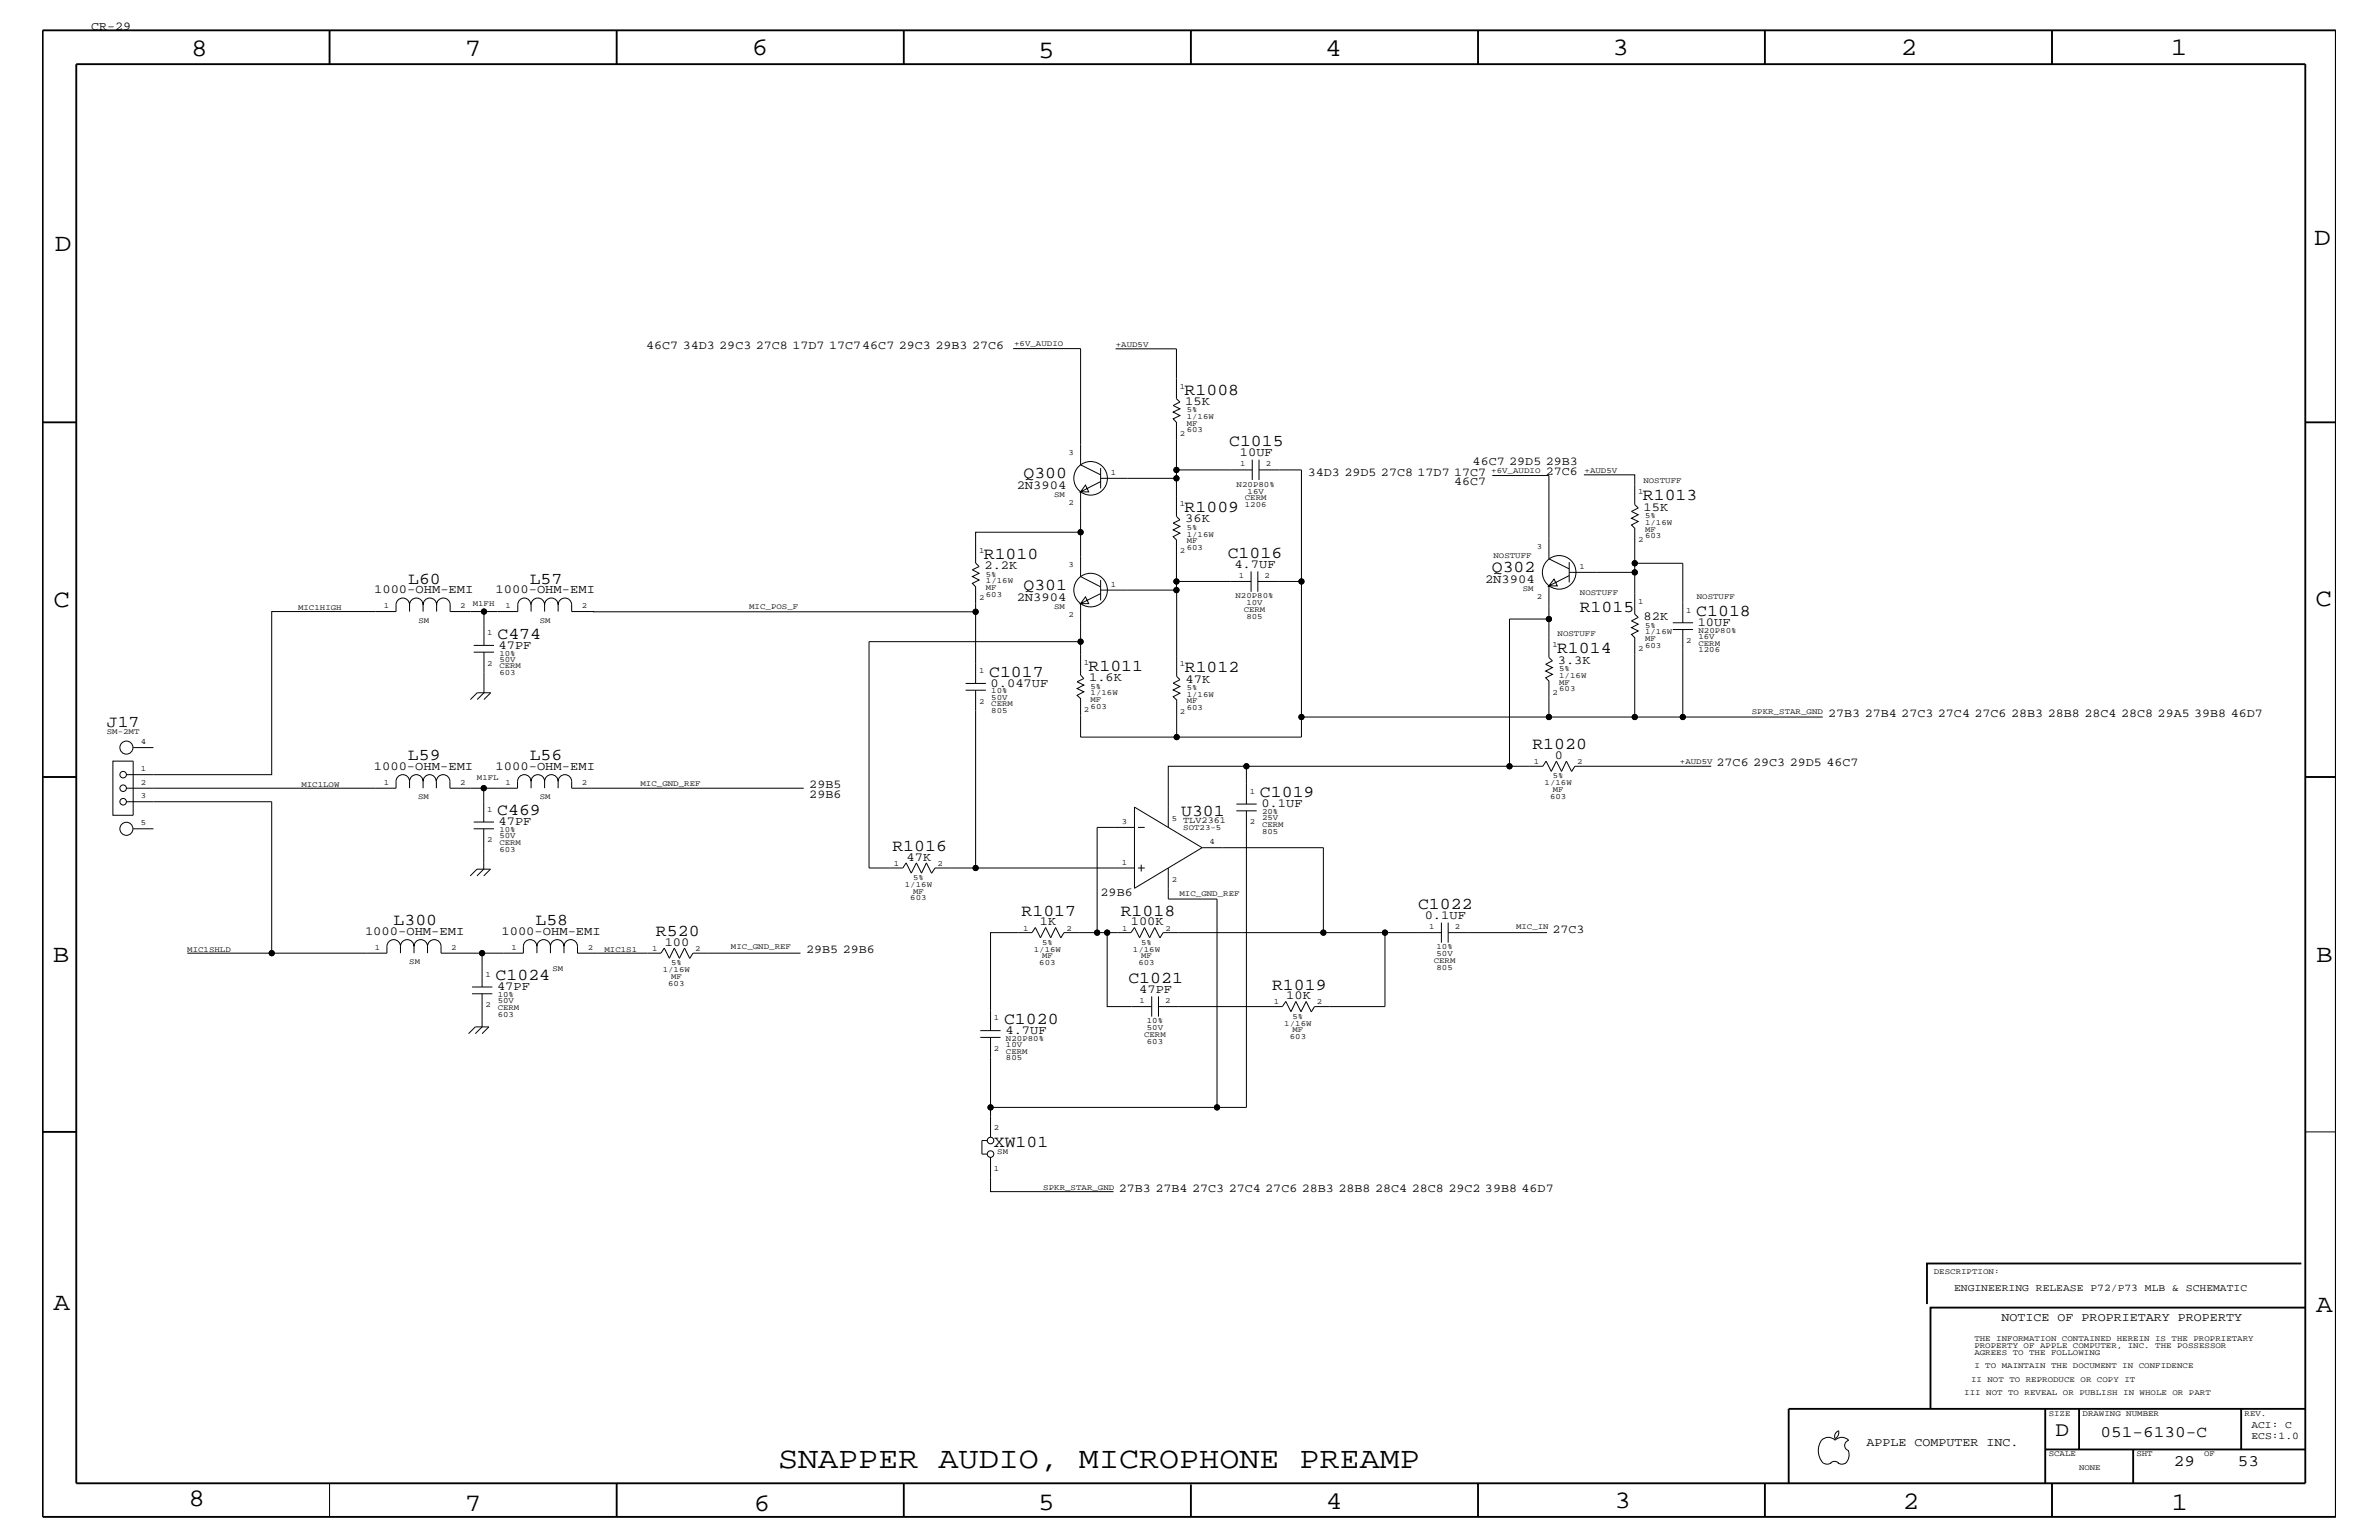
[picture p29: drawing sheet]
<svg xmlns="http://www.w3.org/2000/svg" width="432mm" height="279mm" viewBox="0 0 432 279" stroke-linecap="round" stroke-linejoin="round" font-family="sans-serif">
<defs><g id="words">
<text font-size="5.5" x="141.2" y="266.3">SNAPPER AUDIO, MICROPHONE PREAMP</text>
<g font-size="4.6">
<text x="34.7" y="10.2">8</text>
<text x="84.4" y="10.2">7</text>
<text x="136.4" y="10">6</text>
<text x="188.4" y="10.6">5</text>
<text x="240.5" y="10.2">4</text>
<text x="292.7" y="10">3</text>
<text x="345" y="9.9">2</text>
<text x="394" y="9.9">1</text>
<text x="9.9" y="45.6">D</text>
<text x="420" y="44.5">D</text>
<text x="9.7" y="110.2">C</text>
<text x="420.3" y="110">C</text>
<text x="9.6" y="174.6">B</text>
<text x="420.4" y="174.5">B</text>
<text x="9.7" y="237.7">A</text>
<text x="420.4" y="238.1">A</text>
<text x="34.2" y="273.3">8</text>
<text x="84.4" y="274.1">7</text>
<text x="136.8" y="274.1">6</text>
<text x="188.4" y="273.9">5</text>
<text x="240.7" y="273.8">4</text>
<text x="293" y="273.6">3</text>
<text x="345.4" y="273.8">2</text>
<text x="394.2" y="274">1</text>
</g>
<text font-size="3.8" x="373.1" y="260.5">D</text>
<g font-size="3">
<text x="215" y="71.6">R1008</text>
<text x="223.1" y="80.9">C1015</text>
<text x="185.8" y="86.8">Q300</text>
<text x="215" y="93">R1009</text>
<text x="298.2" y="90.8">R1013</text>
<text x="178.6" y="101.4">R1010</text>
<text x="222.8" y="101.2">C1016</text>
<text x="74.1" y="106">L60</text>
<text x="96.1" y="106">L57</text>
<text x="185.8" y="107.1">Q301</text>
<text x="270.8" y="103.8">Q302</text>
<text x="286.7" y="111">R1015</text>
<text x="307.9" y="111.8">C1018</text>
<text x="90.3" y="115.9">C474</text>
<text x="282.6" y="118.5">R1014</text>
<text x="179.5" y="122.8">C1017</text>
<text x="197.6" y="121.8">R1011</text>
<text x="215.1" y="122">R1012</text>
<text x="19.4" y="131.8">J17</text>
<text x="74" y="138">L59</text>
<text x="96.1" y="138">L56</text>
<text x="278.1" y="136">R1020</text>
<text x="90.3" y="147.9">C469</text>
<text x="214.4" y="148">U301</text>
<text x="228.7" y="144.7">C1019</text>
<text x="162" y="154.4">R1016</text>
<text x="71.4" y="167.9">L300</text>
<text x="97.2" y="167.9">L58</text>
<text x="185.4" y="166.2">R1017</text>
<text x="203.4" y="166.2">R1018</text>
<text x="257.4" y="164.9">C1022</text>
<text x="119.1" y="169.9">R520</text>
<text x="90" y="177.8">C1024</text>
<text x="204.8" y="178.3">C1021</text>
<text x="230.9" y="179.5">R1019</text>
<text x="182.2" y="185.8">C1020</text>
<text x="180.4" y="208">XW101</text>
</g>
<g font-size="2.9">
<text x="381.3" y="260.7">051-6130-C</text>
<text x="394.5" y="266">29</text>
<text x="406.2" y="266">53</text>
</g>
<g font-size="2.2">
<text x="16.6" y="5.5">CR-29</text>
<text x="117.3" y="63.3">46C7 34D3 29C3 27C8 17D7 17C746C7 29C3 29B3 27C6</text>
<text x="215.1" y="73.4">15K</text>
<text x="225.1" y="82.8">10UF</text>
<text x="184.5" y="88.8">2N3904</text>
<text x="237.4" y="86.3">34D3 29D5 27C8 17D7 17C7</text>
<text x="263.9" y="88.1">46C7</text>
<text x="267.3" y="84.4">46C7 29D5 29B3</text>
<text x="280.6" y="86.2">27C6</text>
<text x="215.1" y="94.8">36K</text>
<text x="298.3" y="92.7">15K</text>
<text x="67.9" y="107.7">1000-OHM-EMI</text>
<text x="90" y="107.7">1000-OHM-EMI</text>
<text x="178.7" y="103.3">2.2K</text>
<text x="224" y="103">4.7UF</text>
<text x="269.5" y="105.8">2N3904</text>
<text x="184.5" y="109.1">2N3904</text>
<text x="298.3" y="112.5">82K</text>
<text x="308.1" y="113.6">10UF</text>
<text x="90.5" y="117.7">47PF</text>
<text x="179.8" y="124.6">0.047UF</text>
<text x="197.7" y="123.6">1.6K</text>
<text x="215.2" y="123.8">47K</text>
<text x="282.7" y="120.4">3.3K</text>
<text x="331.8" y="130.1">27B3 27B4 27C3 27C4 27C6 28B3 28B8 28C4 28C8 29A5 39B8 46D7</text>
<text x="282.2" y="137.7">0</text>
<text x="67.9" y="139.7">1000-OHM-EMI</text>
<text x="90" y="139.7">1000-OHM-EMI</text>
<text x="146.9" y="143">29B5</text>
<text x="311.6" y="139">27C6 29C3 29D5 46C7</text>
<text x="90.5" y="149.7">47PF</text>
<text x="146.9" y="144.8">29B6</text>
<text x="228.9" y="146.5">0.1UF</text>
<text x="164.5" y="156.1">47K</text>
<text x="188.8" y="167.9">1K</text>
<text x="199.8" y="162.6">29B6</text>
<text x="205.3" y="167.9">100K</text>
<text x="258.6" y="166.8">0.1UF</text>
<text x="66.3" y="169.6">1000-OHM-EMI</text>
<text x="91" y="169.6">1000-OHM-EMI</text>
<text x="120.6" y="171.6">100</text>
<text x="146.3" y="172.9">29B5 29B6</text>
<text x="281.8" y="169.2">27C3</text>
<text x="90.2" y="179.7">47PF</text>
<text x="206.8" y="180.2">47PF</text>
<text x="233.5" y="181.3">10K</text>
<text x="182.5" y="187.6">4.7UF</text>
<text x="203.1" y="216.2">27B3 27B4 27C3 27C4 27C6 28B3 28B8 28C4 28C8 29C2 39B8 46D7</text>
<text x="363.3" y="239.7">NOTICE OF PROPRIETARY PROPERTY</text>
<text x="338.8" y="262.3">APPLE COMPUTER INC.</text>
</g>
<g font-size="1.9">
<text x="354.7" y="234.1">ENGINEERING RELEASE P72/P73 MLB &amp; SCHEMATIC</text>
<text x="408.6" y="261">ECS:1.0</text>
<text x="408.6" y="259">ACI: C</text>
</g>
<text font-size="1.7" x="214.8" y="149.4">TLV2361</text>
<g font-size="1.5">
<text x="184.1" y="62.7">+6V_AUDIO</text>
<text x="202.5" y="62.9">+AUD5V</text>
<text x="214.2" y="70.5">1</text>
<text x="215.4" y="77.2">MF</text>
<text x="215.4" y="76">1/16W</text>
<text x="215.4" y="74.8">5%</text>
<text x="193.9" y="82.5">3</text>
<text x="214.2" y="79.1">2</text>
<text x="215.4" y="78.4">603</text>
<text x="201.6" y="86.1">1</text>
<text x="224.5" y="88.3">N20P80%</text>
<text x="225.1" y="84.6">1</text>
<text x="226.4" y="89.5">16V</text>
<text x="229.7" y="84.6">2</text>
<text x="270.7" y="85.8">+6V_AUDIO</text>
<text x="287.6" y="85.7">+AUD5V</text>
<text x="297.3" y="89.7">1</text>
<text x="298.3" y="87.7">NOSTUFF</text>
<text x="191.3" y="90.2">SM</text>
<text x="193.9" y="91.7">2</text>
<text x="214.2" y="91.9">1</text>
<text x="226" y="92">1206</text>
<text x="226" y="90.8">CERM</text>
<text x="298.6" y="95.2">1/16W</text>
<text x="298.6" y="94">5%</text>
<text x="177.7" y="100.3">1</text>
<text x="214.2" y="100.4">2</text>
<text x="215.4" y="99.8">603</text>
<text x="215.4" y="98.6">MF</text>
<text x="215.4" y="97.4">1/16W</text>
<text x="215.4" y="96.1">5%</text>
<text x="271.1" y="101.3">NOSTUFF</text>
<text x="278.9" y="99.5">3</text>
<text x="297.3" y="98.3">2</text>
<text x="298.6" y="97.7">603</text>
<text x="298.6" y="96.4">MF</text>
<text x="178.9" y="107.1">MF</text>
<text x="178.9" y="105.8">1/16W</text>
<text x="178.9" y="104.6">5%</text>
<text x="193.9" y="102.8">3</text>
<text x="201.6" y="106.5">1</text>
<text x="224.9" y="104.9">1</text>
<text x="229.5" y="104.9">2</text>
<text x="276.4" y="107.3">SM</text>
<text x="286.7" y="103.2">1</text>
<text x="286.8" y="107.9">NOSTUFF</text>
<text x="54.1" y="110.7">MIC1HIGH</text>
<text x="69.7" y="110.4">1</text>
<text x="75.9" y="112.9">SM</text>
<text x="83.5" y="110.4">2</text>
<text x="85.8" y="109.9">M1FH</text>
<text x="91.8" y="110.4">1</text>
<text x="98" y="112.9">SM</text>
<text x="105.6" y="110.4">2</text>
<text x="136" y="110.5">MIC_POS_F</text>
<text x="177.7" y="108.9">2</text>
<text x="178.9" y="108.3">603</text>
<text x="191.3" y="110.5">SM</text>
<text x="193.9" y="112">2</text>
<text x="224.2" y="108.6">N20P80%</text>
<text x="225.7" y="111">CERM</text>
<text x="226.2" y="112.2">805</text>
<text x="226.2" y="109.8">10V</text>
<text x="278.9" y="108.8">2</text>
<text x="297.3" y="109.6">1</text>
<text x="298.6" y="113.9">5%</text>
<text x="306.1" y="111.1">1</text>
<text x="308" y="108.6">NOSTUFF</text>
<text x="88.4" y="115.3">1</text>
<text x="90.6" y="119">10%</text>
<text x="281.8" y="117.4">1</text>
<text x="282.7" y="115.4">NOSTUFF</text>
<text x="297.3" y="118.2">2</text>
<text x="298.6" y="117.6">603</text>
<text x="298.6" y="116.3">MF</text>
<text x="298.6" y="115.1">1/16W</text>
<text x="306.1" y="116.7">2</text>
<text x="308.3" y="118.4">1206</text>
<text x="308.3" y="117.1">CERM</text>
<text x="308.3" y="115.9">16V</text>
<text x="308.3" y="114.8">N20P80%</text>
<text x="88.4" y="120.8">2</text>
<text x="90.6" y="122.5">603</text>
<text x="90.6" y="121.3">CERM</text>
<text x="90.6" y="120.1">50V</text>
<text x="177.7" y="122.1">1</text>
<text x="179.9" y="125.8">10%</text>
<text x="196.7" y="120.7">1</text>
<text x="198" y="124.9">5%</text>
<text x="214.2" y="120.9">1</text>
<text x="215.4" y="125.2">5%</text>
<text x="283" y="125.4">603</text>
<text x="283" y="124.2">MF</text>
<text x="283" y="123">1/16W</text>
<text x="283" y="121.8">5%</text>
<text x="177.7" y="127.7">2</text>
<text x="179.9" y="129.4">805</text>
<text x="179.9" y="128.1">CERM</text>
<text x="179.9" y="126.9">50V</text>
<text x="196.7" y="129.2">2</text>
<text x="198" y="128.6">603</text>
<text x="198" y="127.4">MF</text>
<text x="198" y="126.2">1/16W</text>
<text x="214.2" y="129.5">2</text>
<text x="215.4" y="128.9">603</text>
<text x="215.4" y="127.6">MF</text>
<text x="215.4" y="126.4">1/16W</text>
<text x="281.8" y="126">2</text>
<text x="318" y="129.5">SPKR_STAR_GND</text>
<text x="19.4" y="133.2">SM-2MT</text>
<text x="25.5" y="135">4</text>
<text x="25.5" y="142.4">2</text>
<text x="25.5" y="139.9">1</text>
<text x="54.7" y="142.7">MIC1LOW</text>
<text x="69.7" y="142.4">1</text>
<text x="83.5" y="142.4">2</text>
<text x="86.6" y="141.5">M1FL</text>
<text x="91.7" y="142.4">1</text>
<text x="105.6" y="142.4">2</text>
<text x="116.2" y="142.6">MIC_GND_REF</text>
<text x="278.4" y="138.6">1</text>
<text x="280.4" y="142.5">1/16W</text>
<text x="281.9" y="143.7">MF</text>
<text x="281.9" y="141.2">5%</text>
<text x="286.3" y="138.6">2</text>
<text x="304.9" y="138.6">+AUD5V</text>
<text x="25.5" y="144.8">3</text>
<text x="25.5" y="149.7">5</text>
<text x="75.9" y="144.9">SM</text>
<text x="88.4" y="147.3">1</text>
<text x="98" y="144.9">SM</text>
<text x="203.6" y="149.5">3</text>
<text x="212.7" y="148.9">5</text>
<text x="226.9" y="149.5">2</text>
<text x="226.9" y="144">1</text>
<text x="229.1" y="148.8">25V</text>
<text x="229.1" y="147.7">20%</text>
<text x="281.3" y="144.9">603</text>
<text x="88.4" y="152.8">2</text>
<text x="90.6" y="154.5">603</text>
<text x="90.6" y="153.3">CERM</text>
<text x="90.6" y="152.1">50V</text>
<text x="90.6" y="151">10%</text>
<text x="214.8" y="150.6">SOT23-5</text>
<text x="219.5" y="153.2">4</text>
<text x="229.1" y="151.3">805</text>
<text x="229.1" y="150">CERM</text>
<text x="162.3" y="157.1">1</text>
<text x="164.2" y="160.9">1/16W</text>
<text x="165.7" y="159.7">5%</text>
<text x="170.1" y="157.1">2</text>
<text x="203.6" y="156.9">1</text>
<text x="212.7" y="159.9">2</text>
<text x="165.2" y="163.4">603</text>
<text x="165.7" y="162.1">MF</text>
<text x="214.1" y="162.6">MIC_GND_REF</text>
<text x="34" y="172.7">MIC1SHLD</text>
<text x="68" y="172.3">1</text>
<text x="81.9" y="172.3">2</text>
<text x="92.8" y="172.3">1</text>
<text x="106.7" y="172.3">2</text>
<text x="109.7" y="172.7">MIC1S1</text>
<text x="118.4" y="172.6">1</text>
<text x="126.2" y="172.6">2</text>
<text x="132.7" y="172.3">MIC_GND_REF</text>
<text x="185.7" y="168.8">1</text>
<text x="187.6" y="172.6">1/16W</text>
<text x="189.1" y="173.9">MF</text>
<text x="189.1" y="171.4">5%</text>
<text x="193.5" y="168.8">2</text>
<text x="203.7" y="168.8">1</text>
<text x="205.6" y="172.6">1/16W</text>
<text x="207.1" y="173.9">MF</text>
<text x="207.1" y="171.4">5%</text>
<text x="211.5" y="168.8">2</text>
<text x="259.4" y="168.6">1</text>
<text x="260.7" y="173.5">50V</text>
<text x="260.7" y="172.3">10%</text>
<text x="264.1" y="168.6">2</text>
<text x="275.2" y="168.6">MIC_IN</text>
<text x="74.3" y="174.9">SM</text>
<text x="88.1" y="177.2">1</text>
<text x="100.3" y="176.1">SM</text>
<text x="120.3" y="176.4">1/16W</text>
<text x="121.3" y="178.8">603</text>
<text x="121.8" y="177.6">MF</text>
<text x="121.8" y="175.1">5%</text>
<text x="188.6" y="175.1">603</text>
<text x="206.6" y="175.1">603</text>
<text x="260.2" y="174.7">CERM</text>
<text x="260.7" y="175.9">805</text>
<text x="88.1" y="182.8">2</text>
<text x="90.3" y="184.4">603</text>
<text x="90.3" y="183.2">CERM</text>
<text x="90.3" y="182">50V</text>
<text x="90.3" y="180.9">10%</text>
<text x="180.4" y="185.1">1</text>
<text x="206.8" y="182">1</text>
<text x="208.2" y="185.7">10%</text>
<text x="211.5" y="182">2</text>
<text x="231.2" y="182.2">1</text>
<text x="234.6" y="184.8">5%</text>
<text x="239" y="182.2">2</text>
<text x="180.4" y="190.7">2</text>
<text x="182.6" y="191.1">CERM</text>
<text x="182.6" y="189.9">10V</text>
<text x="182.6" y="188.8">N20P80%</text>
<text x="207.7" y="188.1">CERM</text>
<text x="208.2" y="189.4">603</text>
<text x="208.2" y="186.9">50V</text>
<text x="233.1" y="186.1">1/16W</text>
<text x="234.1" y="188.5">603</text>
<text x="234.6" y="187.3">MF</text>
<text x="182.6" y="192.4">805</text>
<text x="180.4" y="205.1">2</text>
<text x="181" y="209.4">SM</text>
<text x="180.4" y="212.4">1</text>
<text x="189.4" y="215.9">SPKR_STAR_GND</text>
<text x="351" y="231.2">DESCRIPTION:</text>
<text x="358.4" y="245.8">AGREES TO THE FOLLOWING</text>
<text x="358.4" y="244.6">PROPERTY OF APPLE COMPUTER, INC. THE POSSESSOR</text>
<text x="358.4" y="243.4">THE INFORMATION CONTAINED HEREIN IS THE PROPRIETARY</text>
<text x="357.8" y="250.7">II NOT TO REPRODUCE OR COPY IT</text>
<text x="358.4" y="248.2">I TO MAINTAIN THE DOCUMENT IN CONFIDENCE</text>
<text x="356.5" y="253.2">III NOT TO REVEAL OR PUBLISH IN WHOLE OR PART</text>
<text x="371.9" y="256.8">SIZE</text>
<text x="378" y="256.8">DRAWING NUMBER</text>
<text x="407.4" y="256.8">REV.</text>
<text x="371.9" y="264.2">SCALE</text>
<text x="377.4" y="266.7">NONE</text>
<text x="387.8" y="264.2">SHT</text>
<text x="400" y="264.2">OF</text>
</g>
</g></defs>
<g fill="none" stroke="#000" stroke-width=".18">
<path d="M183.9 63.2h12.2v21.1l3.7 1.8M202.5 63.3h11v9l.7 .6-1.3 .7 1.3 .6-1.3 .6 1.3 .6-1.3 .6 .6 .6v10.2M196.1 96.6v8l3.7 1.9M199.8 87.4l-3.7 1.8h1.5l-.6-1.2-.9 1.2v7.4h-19v5.6l.6 .6-1.2 .6 1.2 .6-1.2 .6 1.2 .6-1.2 .6 .6 .7v4.5h-73.3v-1.3a1.23 1.23 0 0 0-1.3-1.2 1.23 1.23 0 0 0-1.2 1.2 1.23 1.23 0 0 0-1.2-1.2 1.23 1.23 0 0 0-1.3 1.2 1.23 1.23 0 0 0-1.2-1.2 1.23 1.23 0 0 0-1.2 1.2v1.3M199.8 84.9v3.7M199.8 86.8h13.7M213.5 86.8v6.9l.7 .6-1.3 .6 1.3 .6-1.3 .6 1.3 .6-1.3 .7 .6 .6v9.1M213.5 85.3h13.8M227.3 83.4v3.7M228.5 83.4v3.7M228.5 85.3h7.7v20.2h-7.9M270.8 86.3h10.3v15.1l3.7 1.8"/>
<path d="M287.5 86.1h9.2v5.5l.6 .6-1.2 .6 1.2 .6-1.2 .6 1.2 .6-1.2 .7 .6 .5v8M74.3 109.7v1.3M76.8 109.7v1.3M79.2 109.7v1.3M86 118.3h3.7M86 117.1h3.7M87.8 118.3v7.4l-1.2 1.2M87.8 111v6.1M96.4 109.7a1.19 1.19 0 0 0-1.2-1.2 1.19 1.19 0 0 0-1.2 1.2v1.3h-12.3v-1.3a1.23 1.23 0 0 0-1.2-1.2 1.23 1.23 0 0 0-1.3 1.2 1.23 1.23 0 0 0-1.2-1.2 1.23 1.23 0 0 0-1.2 1.2 1.23 1.23 0 0 0-1.2-1.2 1.23 1.23 0 0 0-1.3 1.2 1.23 1.23 0 0 0-1.2-1.2 1.23 1.23 0 0 0-1.2 1.2v1.3h-22.6v29.5h-26.4M98.8 109.7v1.3M101.3 109.7v1.3M177.1 111v13"/>
<path d="M196.1 116.4h-38.4v41.1h6.2l.6-1 .9 1.9 .9-1.9 1 1.9 .8-1.9 1 1.9M199.8 105.2v3.7M199.8 107.1h13.8v15.6l.6 .6-1.3 .7 1.3 .5-1.3 .7 1.3 .6-1.3 .6 .7 .6v6.7h-17.5v-7l-.6-.5 1.2-.7-1.2-.6 1.2-.6-1.2-.6 1.2-.6-.6-.6v-13l.9-1.2 .6 1.2h-1.5l3.7-1.8M213.5 105.5h13.6M227.1 103.7v3.7M228.3 103.7v3.7M236.2 105.5v28.2h-22.6M281.1 112.3h-7.1v26.7h6l.6-.9 1 1.9 .9-1.9 .9 1.9 .9-1.9 .9 1.9M284.8 103.8h11.9M284.8 104.4l-3.7 1.9h1.6l-.6-1.2-1 1.2v13l.7 .6-1.3 .6 1.3 .6-1.3 .7 1.3 .5-1.3 .7 .6 .6v6.5h-44.9M284.8 102v3.7M296.7 102.2h8.7v10.8"/>
<path d="M296.7 103.8v7.6l.6 .6-1.2 .6 1.2 .6-1.2 .7 1.2 .6-1.2 .6 .6 .6v14.4h-15.6M303.6 114.2h3.7M303.6 113h3.7M305.4 114.2v15.9M20.5 138.1h3.7v9.8h-3.7zM24.2 135.6h3.7M85.4 126.9l1.2-1.2h2.5l-1.3 1.2M175.3 124h3.6M175.3 125.2h3.6M177.1 125.2v32.3M226.2 139v6.9M274 139h-62v11.1"/>
<path d="M296.7 130.1h34.1M310.6 139h-24.8l-.6 1M22.9 145.5h26.4v27.4M24.2 150.4h3.7M74.3 141.8v1.2M76.8 141.8v1.2M79.2 141.8a1.19 1.19 0 0 0-1.2-1.3 1.19 1.19 0 0 0-1.2 1.3 1.23 1.23 0 0 0-1.2-1.3 1.23 1.23 0 0 0-1.3 1.3 1.23 1.23 0 0 0-1.2-1.3 1.23 1.23 0 0 0-1.2 1.3v1.2h-49M79.2 143v-1.2a1.23 1.23 0 0 1 1.2-1.3 1.23 1.23 0 0 1 1.3 1.3v1.2h12.2v-1.2a1.23 1.23 0 0 1 1.3-1.3 1.23 1.23 0 0 1 1.2 1.3 1.23 1.23 0 0 1 1.2-1.3 1.23 1.23 0 0 1 1.2 1.3 1.23 1.23 0 0 1 1.3-1.3 1.23 1.23 0 0 1 1.2 1.3 1.23 1.23 0 0 1 1.2-1.3 1.23 1.23 0 0 1 1.3 1.3v1.2h42.1M85.3 158.9l1.3-1.2h2.4l-1.2 1.2M86 150.4h3.7M86 149.1h3.7M87.8 150.4v7.3l-1.2 1.2"/>
<path d="M87.8 143v6.1M96.4 141.8v1.2M98.8 141.8v1.2M101.3 141.8v1.2M205.9 157.5h-36.2l-.6 1M205.9 150.1h-6.8v19.1M205.9 146.4l12.3 7.4-12.3 7.4zM206.5 157.5h1.3M206.5 150.1h1.3M207.1 156.9v1.2M212 157.5v5.6h8.9v37.8M218.2 153.8h22v15.4h-29.1l-.6 1"/>
<path d="M224.4 145.9h3.7M224.4 147.1h3.7M226.2 147.1v53.8h-46.4v-12.7M34 172.9h36.2v-1.2a1.23 1.23 0 0 1 1.3-1.2 1.23 1.23 0 0 1 1.2 1.2 1.23 1.23 0 0 1 1.2-1.2 1.23 1.23 0 0 1 1.2 1.2 1.23 1.23 0 0 1 1.3-1.2 1.23 1.23 0 0 1 1.2 1.2 1.23 1.23 0 0 1 1.2-1.2 1.23 1.23 0 0 1 1.3 1.2v1.2h14.9v-1.2a1.23 1.23 0 0 1 1.2-1.2 1.23 1.23 0 0 1 1.3 1.2 1.23 1.23 0 0 1 1.2-1.2 1.23 1.23 0 0 1 1.2 1.2 1.23 1.23 0 0 1 1.2-1.2 1.23 1.23 0 0 1 1.3 1.2 1.23 1.23 0 0 1 1.2-1.2 1.23 1.23 0 0 1 1.2 1.2v1.2h15.2l.6-.9 .9 1.9 .9-1.9 .9 1.9 .9-1.9 1 1.9M72.7 171.7v1.2M75.1 171.7v1.2M77.6 171.7v1.2M85.7 179.1h3.7M87.5 172.9v6.2M97.5 171.7v1.2M99.9 171.7v1.2M102.4 171.7v1.2"/>
<path d="M145.3 172.9h-19.5l-.6 1M192.5 170.1l-.9-1.8-.9 1.8-.9-1.8-1 1.8-.9-1.8-.6 .9h-7.5v17.8M201 169.2h-7.9l-.6 1M210.5 170.1l-.9-1.8-.9 1.8-1-1.8-.9 1.8-.9-1.8-.6 .9h-4.3v13.4h8M240.2 169.2h11.2v13.4h-12.8l-.6 1M251.4 169.2h10.2M261.6 167.4v3.6M262.8 167.4v3.6M262.8 169.2h18M85 187.5l1.3-1.2h2.4l-1.2 1.2M85.7 180.3h3.7M87.5 180.3v6l-1.2 1.2"/>
<path d="M177.9 187h3.7M177.9 188.2h3.7M209 180.8v3.6M210.3 180.8v3.6M210.3 182.6h22.4l.7-.9 .9 1.9 .9-1.9 .9 1.9 1-1.9 .9 1.9M179.2 206.9h-1v2.5h1M179.8 210v6.2h22.3M179.8 200.9v5.4M418.4 205.4h5.6M333.7 259.6a1.06 1.06 0 0 0-.6 1.4M333.7 259.5v.2a1.27 1.27 0 0 1-.6 1.3M59.8 269.1v6.1"/>
<path d="M330.6 261.3a1.69 1.69 0 0 1 2.5 0M330.6 261.3a3.2 3.2 0 0 0 .5 4.2l.5 .1 .8-.2M332.3 265.4l.7-.3 .7 .3M333.1 261.3a1.69 1.69 0 0 1 2.4 0M333.6 265.4l.7 .2 .7-.2M335.5 263.2l.1 .7a2.14 2.14 0 0 1-.6 1.5M335.6 261.3a.96 .96 0 0 0-.8 1 .96 .96 0 0 0 .8 .9"/>
<circle cx="196.1" cy="96.6" r=".47"/>
<circle cx="198" cy="86.8" r="3"/>
<circle cx="213.5" cy="85.3" r=".47"/>
<circle cx="213.5" cy="86.8" r=".47"/>
<circle cx="87.8" cy="111" r=".47"/>
<circle cx="177.1" cy="111" r=".47"/>
<circle cx="196.1" cy="116.4" r=".47"/>
<circle cx="198" cy="107.1" r="3"/>
<circle cx="213.5" cy="105.5" r=".47"/>
<circle cx="213.5" cy="107.1" r=".47"/>
<circle cx="236.2" cy="105.5" r=".47"/>
<circle cx="281.1" cy="112.3" r=".47"/>
<circle cx="283" cy="103.8" r="3"/>
<circle cx="296.7" cy="102.2" r=".47"/>
<circle cx="296.7" cy="103.8" r=".47"/>
<circle cx="22.9" cy="135.6" r="1.19"/>
<circle cx="213.6" cy="133.7" r=".47"/>
<circle cx="226.2" cy="139" r=".47"/>
<circle cx="236.2" cy="130.1" r=".47"/>
<circle cx="274" cy="139" r=".47"/>
<circle cx="281.1" cy="130.1" r=".47"/>
<circle cx="296.7" cy="130.1" r=".47"/>
<circle cx="305.4" cy="130.1" r=".47"/>
<circle cx="22.4" cy="145.5" r=".59"/>
<circle cx="22.4" cy="143" r=".59"/>
<circle cx="22.4" cy="140.5" r=".59"/>
<circle cx="22.9" cy="150.4" r="1.19"/>
<circle cx="87.8" cy="143" r=".47"/>
<circle cx="177.1" cy="157.5" r=".47"/>
<circle cx="49.3" cy="172.9" r=".47"/>
<circle cx="87.5" cy="172.9" r=".47"/>
<circle cx="199.1" cy="169.2" r=".47"/>
<circle cx="201" cy="169.2" r=".47"/>
<circle cx="240.2" cy="169.2" r=".47"/>
<circle cx="251.4" cy="169.2" r=".47"/>
<circle cx="179.8" cy="209.4" r=".59"/>
<circle cx="179.8" cy="206.9" r=".59"/>
<circle cx="179.8" cy="200.9" r=".47"/>
<circle cx="220.9" cy="200.9" r=".47"/>
</g>
<g fill="none" stroke="#000" stroke-width=".34">
<path d="M7.7 5.5h416.3v269.7h-416.3zM13.8 11.6h404.6v257.5h-404.6zM59.8 5.5v6.1M111.9 5.5v6.1M164 5.5v6.1M216.2 5.5v6.1M268.3 5.5v6.1M320.3 5.5v6.1M372.4 5.5v6.1M7.7 76.6h6.1M418.4 76.6h5.6M7.7 141h6.1"/>
<path d="M418.4 141h5.6M7.7 205.4h6.1M417.7 229.2h-67.9v7.4M418.4 237.2h-68v18.4M371.2 255.6v13.5M377.4 255.6v7.4M406.8 255.6v7.4M418.4 255.6h-93.7v13.5M111.9 269.1v6.1M164 269.1v6.1M216.2 269.3v5.9M268.3 269.1v6.1"/>
<path d="M320.3 269.1v6.1M371.2 263h47.2M372.4 269.1v6.1M387.2 263v6.1"/>
</g>
<g fill="#000">
<circle cx="196.1" cy="96.6" r=".47"/>
<circle cx="213.5" cy="85.3" r=".47"/>
<circle cx="213.5" cy="86.8" r=".47"/>
<circle cx="87.8" cy="111" r=".47"/>
<circle cx="177.1" cy="111" r=".47"/>
<circle cx="196.1" cy="116.4" r=".47"/>
<circle cx="213.5" cy="105.5" r=".47"/>
<circle cx="213.5" cy="107.1" r=".47"/>
<circle cx="236.2" cy="105.5" r=".47"/>
<circle cx="281.1" cy="112.3" r=".47"/>
<circle cx="296.7" cy="102.2" r=".47"/>
<circle cx="296.7" cy="103.8" r=".47"/>
<circle cx="213.6" cy="133.7" r=".47"/>
<circle cx="226.2" cy="139" r=".47"/>
<circle cx="236.2" cy="130.1" r=".47"/>
<circle cx="274" cy="139" r=".47"/>
<circle cx="281.1" cy="130.1" r=".47"/>
<circle cx="296.7" cy="130.1" r=".47"/>
<circle cx="305.4" cy="130.1" r=".47"/>
<circle cx="87.8" cy="143" r=".47"/>
<circle cx="177.1" cy="157.5" r=".47"/>
<circle cx="49.3" cy="172.9" r=".47"/>
<circle cx="87.5" cy="172.9" r=".47"/>
<circle cx="199.1" cy="169.2" r=".47"/>
<circle cx="201" cy="169.2" r=".47"/>
<circle cx="240.2" cy="169.2" r=".47"/>
<circle cx="251.4" cy="169.2" r=".47"/>
<circle cx="179.8" cy="200.9" r=".47"/>
<circle cx="220.9" cy="200.9" r=".47"/>
</g>
<use href="#words"/>
</svg>
